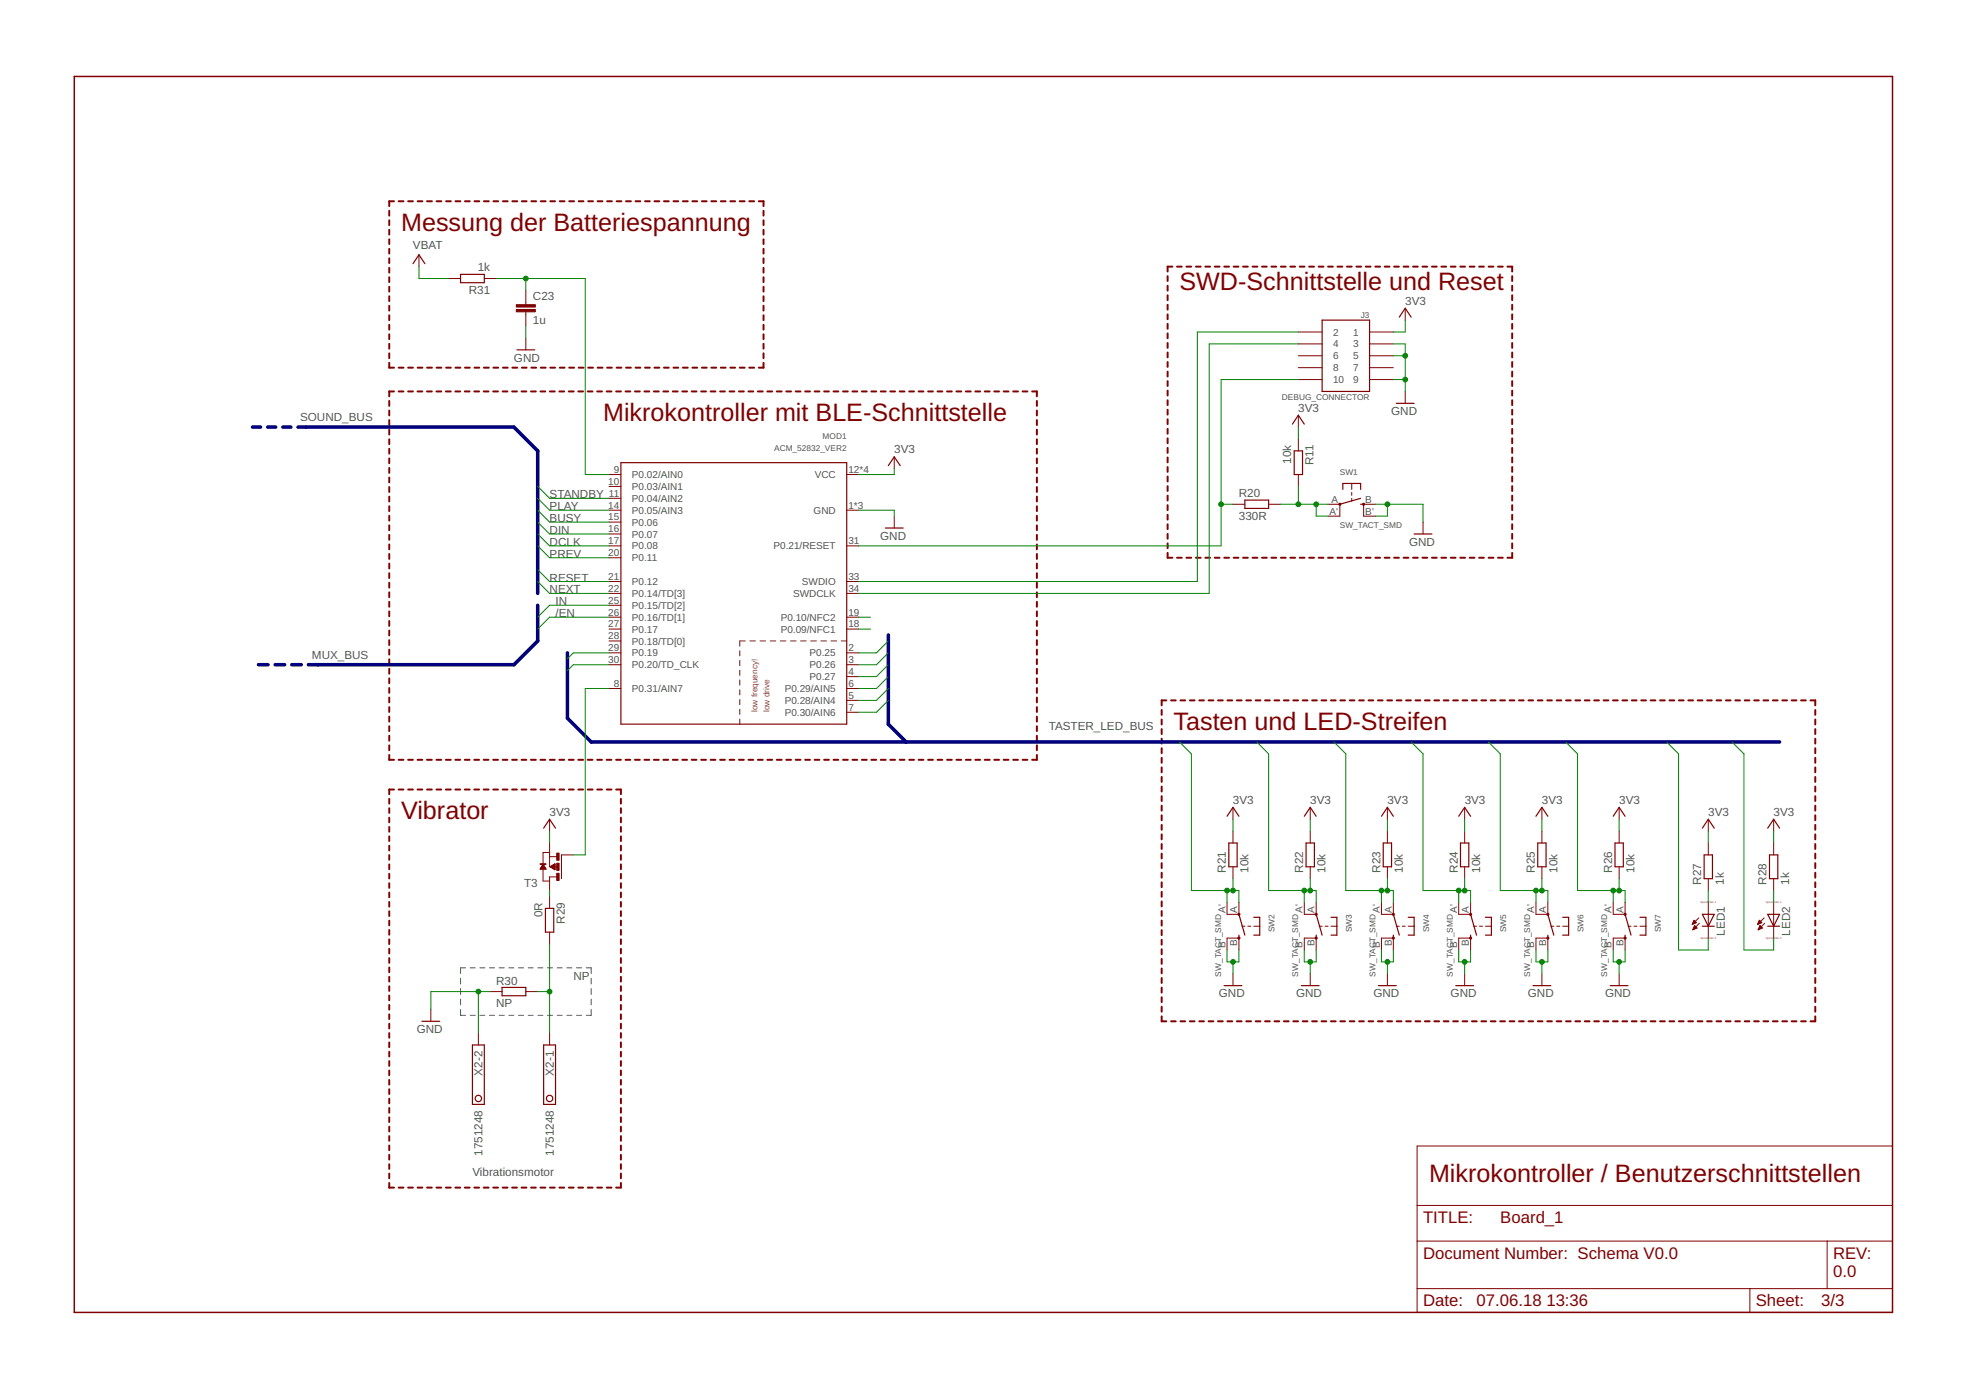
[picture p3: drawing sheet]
<svg xmlns="http://www.w3.org/2000/svg" width="420mm" height="297mm" viewBox="0 0 420 297" stroke-linecap="round" stroke-linejoin="round" font-family="sans-serif">
<defs><g id="words">
<g font-size="5.4" fill="#800000">
<text x="85.7" y="49.4">Messung der Batteriespannung</text>
<text x="252.1" y="62.1">SWD-Schnittstelle und Reset</text>
<text x="128.9" y="90">Mikrokontroller mit BLE-Schnittstelle</text>
<text x="250.8" y="156">Tasten und LED-Streifen</text>
<text x="85.7" y="175.1">Vibrator</text>
<text x="305.4" y="252.5">Mikrokontroller / Benutzerschnittstellen</text>
</g>
<g font-size="3.6" fill="#800000">
<text x="304.1" y="261.4">TITLE:</text>
<text x="320.6" y="261.4">Board_1</text>
<text x="304.1" y="269">Document Number: Schema V0.0</text>
<text x="391.8" y="269">REV:</text>
<text x="391.8" y="272.8">0.0</text>
<text x="304.1" y="279.2">Date:</text>
<text x="315.6" y="279.2">07.06.18</text>
<text x="330.5" y="279.2">13:36</text>
<text x="375.2" y="279.2">Sheet:</text>
<text x="389.2" y="279.2">3/3</text>
</g>
<g font-size="2.5" fill="#505050">
<text x="88.3" y="53.2">VBAT</text>
<text x="102.1" y="58">1k</text>
<text x="100.2" y="62.8">R31</text>
<text x="113.9" y="64.2">C23</text>
<text x="300.3" y="65.1">3V3</text>
<text x="113.9" y="69.3">1u</text>
<text x="109.8" y="77.3">GND</text>
<text x="64.1" y="90">SOUND_BUS</text>
<text x="277.5" y="88">3V3</text>
<text x="297.3" y="88.7">GND</text>
<text x="191.1" y="96.8">3V3</text>
<text x="275.9" y="99.1" transform="rotate(-90 275.9 99.1)">10k</text>
<text x="280.7" y="99.5" transform="rotate(-90 280.7 99.5)">R11</text>
<text x="117.5" y="106.5">STANDBY</text>
<text x="264.8" y="106.3">R20</text>
<text x="117.5" y="109">PLAY</text>
<text x="117.5" y="111.6">BUSY</text>
<text x="264.8" y="111.1">330R</text>
<text x="117.5" y="114.1">DIN</text>
<text x="117.5" y="119.2">PREV</text>
<text x="117.5" y="116.7">DCLK</text>
<text x="188.1" y="115.4">GND</text>
<text x="301.1" y="116.7">GND</text>
<text x="117.5" y="124.3">RESET</text>
<text x="117.5" y="126.8">NEXT</text>
<text x="118.7" y="129.4">IN</text>
<text x="118.7" y="131.9">/EN</text>
<text x="66.7" y="140.8">MUX_BUS</text>
<text x="224.1" y="156">TASTER_LED_BUS</text>
<text x="263.5" y="171.8">3V3</text>
<text x="280" y="171.8">3V3</text>
<text x="296.5" y="171.8">3V3</text>
<text x="313" y="171.8">3V3</text>
<text x="329.5" y="171.8">3V3</text>
<text x="346" y="171.8">3V3</text>
<text x="117.5" y="174.3">3V3</text>
<text x="365.1" y="174.3">3V3</text>
<text x="379.1" y="174.3">3V3</text>
<text x="112" y="189.5">T3</text>
<text x="262" y="186.5" transform="rotate(-90 262 186.5)">R21</text>
<text x="266.8" y="186.5" transform="rotate(-90 266.8 186.5)">10k</text>
<text x="278.5" y="186.5" transform="rotate(-90 278.5 186.5)">R22</text>
<text x="283.3" y="186.5" transform="rotate(-90 283.3 186.5)">10k</text>
<text x="295" y="186.5" transform="rotate(-90 295 186.5)">R23</text>
<text x="299.8" y="186.5" transform="rotate(-90 299.8 186.5)">10k</text>
<text x="311.5" y="186.5" transform="rotate(-90 311.5 186.5)">R24</text>
<text x="316.3" y="186.5" transform="rotate(-90 316.3 186.5)">10k</text>
<text x="328" y="186.5" transform="rotate(-90 328 186.5)">R25</text>
<text x="332.8" y="186.5" transform="rotate(-90 332.8 186.5)">10k</text>
<text x="344.5" y="186.5" transform="rotate(-90 344.5 186.5)">R26</text>
<text x="349.3" y="186.5" transform="rotate(-90 349.3 186.5)">10k</text>
<text x="363.6" y="189" transform="rotate(-90 363.6 189)">R27</text>
<text x="368.4" y="189" transform="rotate(-90 368.4 189)">1k</text>
<text x="377.6" y="189" transform="rotate(-90 377.6 189)">R28</text>
<text x="382.4" y="189" transform="rotate(-90 382.4 189)">1k</text>
<text x="115.9" y="196" transform="rotate(-90 115.9 196)">0R</text>
<text x="120.7" y="197.4" transform="rotate(-90 120.7 197.4)">R29</text>
<text x="368.6" y="200" transform="rotate(-90 368.6 200)">LED1</text>
<text x="382.6" y="200" transform="rotate(-90 382.6 200)">LED2</text>
<text x="122.5" y="209.4">NP</text>
<text x="106" y="215.2">NP</text>
<text x="106" y="210.4">R30</text>
<text x="260.5" y="213.2">GND</text>
<text x="277" y="213.2">GND</text>
<text x="293.5" y="213.2">GND</text>
<text x="310" y="213.2">GND</text>
<text x="326.5" y="213.2">GND</text>
<text x="343" y="213.2">GND</text>
<text x="89.1" y="220.8">GND</text>
<text x="103.1" y="229.9" transform="rotate(-90 103.1 229.9)">X2-2</text>
<text x="118.4" y="229.9" transform="rotate(-90 118.4 229.9)">X2-1</text>
<text x="101" y="251.3">Vibrationsmotor</text>
<text x="103.1" y="247" transform="rotate(-90 103.1 247)">1751248</text>
<text x="118.4" y="247" transform="rotate(-90 118.4 247)">1751248</text>
</g>
<g font-size="2.1" fill="#505050">
<text x="284.9" y="71.7">2</text>
<text x="289.2" y="71.7">1</text>
<text x="284.9" y="74.2">4</text>
<text x="284.9" y="76.8">6</text>
<text x="289.2" y="74.2">3</text>
<text x="289.2" y="76.8">5</text>
<text x="284.9" y="79.3">8</text>
<text x="284.9" y="81.9">10</text>
<text x="289.2" y="79.3">7</text>
<text x="289.2" y="81.9">9</text>
<text x="131.2" y="101.1">9</text>
<text x="181.3" y="101.1">12*4</text>
<text x="130" y="103.6">10</text>
<text x="130.1" y="106.1">11</text>
<text x="135" y="102.2">P0.02/AIN0</text>
<text x="135" y="104.7">P0.03/AIN1</text>
<text x="135" y="107.3">P0.04/AIN2</text>
<text x="174.1" y="102.2">VCC</text>
<text x="284.6" y="107.4">A</text>
<text x="291.8" y="107.4">B</text>
<text x="130" y="108.7">14</text>
<text x="130" y="111.2">15</text>
<text x="130" y="113.8">16</text>
<text x="135" y="109.8">P0.05/AIN3</text>
<text x="135" y="112.3">P0.06</text>
<text x="173.9" y="109.8">GND</text>
<text x="181.3" y="108.7">1*3</text>
<text x="284.2" y="110">A'</text>
<text x="291.8" y="110">B'</text>
<text x="130" y="116.3">17</text>
<text x="130" y="118.8">20</text>
<text x="135" y="114.9">P0.07</text>
<text x="135" y="117.4">P0.08</text>
<text x="135" y="120">P0.11</text>
<text x="165.3" y="117.4">P0.21/RESET</text>
<text x="181.3" y="116.3">31</text>
<text x="130" y="123.9">21</text>
<text x="135" y="125">P0.12</text>
<text x="171.4" y="125">SWDIO</text>
<text x="181.3" y="123.9">33</text>
<text x="130" y="126.5">22</text>
<text x="130" y="129">25</text>
<text x="130" y="131.5">26</text>
<text x="135" y="127.6">P0.14/TD[3]</text>
<text x="135" y="130.1">P0.15/TD[2]</text>
<text x="169.5" y="127.6">SWDCLK</text>
<text x="181.3" y="126.5">34</text>
<text x="181.3" y="131.5">19</text>
<text x="130" y="134.1">27</text>
<text x="130" y="136.6">28</text>
<text x="135" y="132.7">P0.16/TD[1]</text>
<text x="135" y="135.2">P0.17</text>
<text x="135" y="137.7">P0.18/TD[0]</text>
<text x="166.9" y="135.2">P0.09/NFC1</text>
<text x="166.9" y="132.7">P0.10/NFC2</text>
<text x="181.3" y="134.1">18</text>
<text x="130" y="139.2">29</text>
<text x="130" y="141.7">30</text>
<text x="135" y="140.3">P0.19</text>
<text x="135" y="142.8">P0.20/TD_CLK</text>
<text x="173" y="140.3">P0.25</text>
<text x="173" y="142.8">P0.26</text>
<text x="181.3" y="139.2">2</text>
<text x="181.3" y="141.7">3</text>
<text x="131.2" y="146.8">8</text>
<text x="135" y="147.9">P0.31/AIN7</text>
<text x="167.7" y="147.9">P0.29/AIN5</text>
<text x="173" y="145.4">P0.27</text>
<text x="181.3" y="144.2">4</text>
<text x="181.3" y="146.8">6</text>
<text x="181.3" y="149.3">5</text>
<text x="167.7" y="150.4">P0.28/AIN4</text>
<text x="167.7" y="153">P0.30/AIN6</text>
<text x="181.3" y="151.9">7</text>
<text x="261.9" y="195" transform="rotate(-90 261.9 195)">A'</text>
<text x="264.4" y="195" transform="rotate(-90 264.4 195)">A</text>
<text x="278.4" y="195" transform="rotate(-90 278.4 195)">A'</text>
<text x="280.9" y="195" transform="rotate(-90 280.9 195)">A</text>
<text x="294.9" y="195" transform="rotate(-90 294.9 195)">A'</text>
<text x="297.4" y="195" transform="rotate(-90 297.4 195)">A</text>
<text x="311.4" y="195" transform="rotate(-90 311.4 195)">A'</text>
<text x="313.9" y="195" transform="rotate(-90 313.9 195)">A</text>
<text x="327.9" y="195" transform="rotate(-90 327.9 195)">A'</text>
<text x="330.4" y="195" transform="rotate(-90 330.4 195)">A</text>
<text x="344.4" y="195" transform="rotate(-90 344.4 195)">A'</text>
<text x="347" y="195" transform="rotate(-90 347 195)">A</text>
<text x="261.9" y="202.7" transform="rotate(-90 261.9 202.7)">B'</text>
<text x="264.4" y="202.2" transform="rotate(-90 264.4 202.2)">B</text>
<text x="278.4" y="202.7" transform="rotate(-90 278.4 202.7)">B'</text>
<text x="280.9" y="202.2" transform="rotate(-90 280.9 202.2)">B</text>
<text x="294.9" y="202.7" transform="rotate(-90 294.9 202.7)">B'</text>
<text x="297.4" y="202.2" transform="rotate(-90 297.4 202.2)">B</text>
<text x="311.4" y="202.7" transform="rotate(-90 311.4 202.7)">B'</text>
<text x="313.9" y="202.2" transform="rotate(-90 313.9 202.2)">B</text>
<text x="327.9" y="202.7" transform="rotate(-90 327.9 202.7)">B'</text>
<text x="330.4" y="202.2" transform="rotate(-90 330.4 202.2)">B</text>
<text x="344.4" y="202.7" transform="rotate(-90 344.4 202.7)">B'</text>
<text x="347" y="202.2" transform="rotate(-90 347 202.2)">B</text>
</g>
<g font-size="1.8" fill="#505050">
<text x="290.8" y="67.9">J3</text>
<text x="274" y="85.4">DEBUG_CONNECTOR</text>
<text x="175.8" y="93.8">MOD1</text>
<text x="165.4" y="96.3">ACM_52832_VER2</text>
<text x="286.4" y="101.4">SW1</text>
<text x="286.4" y="112.8">SW_TACT_SMD</text>
<text x="272.4" y="199.2" transform="rotate(-90 272.4 199.2)">SW2</text>
<text x="288.9" y="199.2" transform="rotate(-90 288.9 199.2)">SW3</text>
<text x="305.4" y="199.2" transform="rotate(-90 305.4 199.2)">SW4</text>
<text x="321.9" y="199.2" transform="rotate(-90 321.9 199.2)">SW5</text>
<text x="338.4" y="199.2" transform="rotate(-90 338.4 199.2)">SW6</text>
<text x="354.9" y="199.2" transform="rotate(-90 354.9 199.2)">SW7</text>
<text x="261" y="208.7" transform="rotate(-90 261 208.7)">SW_TACT_SMD</text>
<text x="277.5" y="208.7" transform="rotate(-90 277.5 208.7)">SW_TACT_SMD</text>
<text x="294" y="208.7" transform="rotate(-90 294 208.7)">SW_TACT_SMD</text>
<text x="310.5" y="208.7" transform="rotate(-90 310.5 208.7)">SW_TACT_SMD</text>
<text x="327" y="208.7" transform="rotate(-90 327 208.7)">SW_TACT_SMD</text>
<text x="343.5" y="208.7" transform="rotate(-90 343.5 208.7)">SW_TACT_SMD</text>
</g>
<g font-size="1.8" fill="#808000">
<text x="161.9" y="152.2" transform="rotate(-90 161.9 152.2)">low frequency!</text>
<text x="164.4" y="152.2" transform="rotate(-90 164.4 152.2)">low drive</text>
</g>
<g font-size=".6" fill="#800080">
<text x="363.4" y="193">SpiceOrder 1</text>
<text x="377.4" y="193">SpiceOrder 1</text>
<text x="363.4" y="200.7">SpiceOrder 2</text>
<text x="377.4" y="200.7">SpiceOrder 2</text>
</g>
</g></defs>
<g fill="none" stroke="#808000" stroke-width=".25">
<path d="M158.1 139.1v1M159.3 137h-1.2v1.1M160.3 137h1.1M162.4 137h1.2M164.6 137h1.2M166.8 137h1.1M169 137h1.1M171.1 137h1.2M173.3 137h1.2M175.5 137h1.1M177.6 137h1.2M179.8 137h1.2"/>
<path d="M158.1 141.1v1.1M158.1 143.2v1.1M158.1 145.3v1.1M158.1 147.4v1.1M158.1 149.5v1.1M158.1 151.6v1.1M158.1 153.7v1"/>
</g>
<g fill="none" stroke="#505050" stroke-width=".21">
<path d="M98.4 209v1.3M98.4 211.3v1.2M98.4 213.5v1.2M98.4 215.7v1.3h1.1M99.5 206.8h-1.1v1.2M100.5 206.8h1.1M100.5 217h1.1M102.6 206.8h1M102.6 217h1M104.6 206.8h1.1M104.6 217h1.1M106.7 206.8h1.1"/>
<path d="M106.7 217h1.1M108.8 206.8h1M108.8 217h1M110.8 206.8h1.1M110.8 217h1.1M112.9 206.8h1M112.9 217h1M115 206.8h1M115 217h1M117 206.8h1.1M117 217h1.1M119.1 206.8h1"/>
<path d="M119.1 217h1M121.2 206.8h1M121.2 217h1M123.2 206.8h1.1M123.2 217h1.1M125.3 206.8h1v1.2M126.3 215.7v1.3h-1M126.3 209v1.3M126.3 211.3v1.2M126.3 213.5v1.2"/>
</g>
<g fill="none" stroke="#800000" stroke-width=".42">
<path d="M83.2 45v1.1M83.2 47.1v1M83.2 49.1v1M83.2 51.1v1.1M83.2 53.2v1M83.2 55.2v1M83.2 57.2v1.1M83.2 59.2v1.1M84.2 43h-1v1M85.2 43h1M87.2 43h1M89.3 43h1"/>
<path d="M91.3 43h1M93.3 43h1M95.3 43h1.1M97.3 43h1.1M99.4 43h1M101.4 43h1M103.4 43h1.1M105.5 43h1M107.5 43h1M109.5 43h1M111.5 43h1M113.6 43h1"/>
<path d="M115.6 43h1M117.6 43h1M119.6 43h1M121.6 43h1.1M123.7 43h1M125.7 43h1M127.7 43h1.1M129.8 43h1M131.8 43h1M133.8 43h1M135.8 43h1M137.9 43h1"/>
<path d="M139.9 43h1M141.9 43h1M143.9 43h1M145.9 43h1.1M148 43h1M150 43h1M152 43h1.1M154.1 43h1M156.1 43h1M158.1 43h1M160.1 43h1.1M162.2 43h1v1"/>
<path d="M163.2 45v1.1M163.2 47.1v1M163.2 49.1v1M163.2 51.1v1.1M163.2 53.2v1M163.2 55.2v1M163.2 57.2v1.1M163.2 59.2v1.1M249.5 59v1M250.5 57h-1v1M251.5 57h1.1M253.6 57h1"/>
<path d="M255.6 57h1M257.6 57h1M259.6 57h1M261.6 57h1.1M263.7 57h1M265.7 57h1M267.7 57h1M269.7 57h1M271.7 57h1M273.7 57h1.1M275.8 57h1M277.8 57h1"/>
<path d="M279.8 57h1M281.8 57h1M283.8 57h1M285.8 57h1.1M287.9 57h1M289.9 57h1M291.9 57h1M293.9 57h1M295.9 57h1M297.9 57h1.1M300 57h1M302 57h1"/>
<path d="M304 57h1M306 57h1M308 57h1.1M310 57h1.1M312.1 57h1M314.1 57h1M316.1 57h1M318.1 57h1.1M320.1 57h1.1M322.2 57h1v1M323.2 59v1M83.2 61.3v1"/>
<path d="M83.2 63.3v1M83.2 65.3v1.1M83.2 67.4v1M83.2 69.4v1M83.2 71.4v1.1M83.2 73.5v1M83.2 75.5v1M83.2 77.5v1.1h1M85.2 78.6h1M87.2 78.6h1M89.3 78.6h1M91.3 78.6h1"/>
<path d="M93.3 78.6h1M95.3 78.6h1.1M97.3 78.6h1.1M99.4 78.6h1M101.4 78.6h1M103.4 78.6h1.1M105.5 78.6h1M107.5 78.6h1M109.5 78.6h1M111.5 78.6h1M113.6 78.6h1M115.6 78.6h1"/>
<path d="M117.6 78.6h1M119.6 78.6h1M121.6 78.6h1.1M123.7 78.6h1M125.7 78.6h1M127.7 78.6h1.1M129.8 78.6h1M131.8 78.6h1M133.8 78.6h1M135.8 78.6h1M137.9 78.6h1M139.9 78.6h1"/>
<path d="M141.9 78.6h1M143.9 78.6h1M145.9 78.6h1.1M148 78.6h1M150 78.6h1M152 78.6h1.1M154.1 78.6h1M156.1 78.6h1M158.1 78.6h1M160.1 78.6h1.1M163.2 61.3v1M163.2 63.3v1"/>
<path d="M163.2 65.3v1.1M163.2 67.4v1M163.2 69.4v1M163.2 71.4v1.1M163.2 73.5v1M163.2 75.5v1M163.2 77.5v1.1h-1M249.5 61.1v1M249.5 63.1v1M249.5 65.1v1.1M249.5 67.2v1M249.5 69.2v1.1"/>
<path d="M249.5 71.2v1.1M249.5 73.3v1M249.5 75.3v1.1M249.5 77.4v1M249.5 79.4v1.1M323.2 61.1v1M323.2 63.1v1M323.2 65.1v1.1M323.2 67.2v1M323.2 69.2v1.1M323.2 71.2v1.1M323.2 73.3v1"/>
<path d="M323.2 75.3v1.1M323.2 77.4v1M323.2 79.4v1.1M83.2 85.7v1M83.2 87.7v1.1M83.2 89.8v1M83.2 91.8v1.1M83.2 93.9v1M83.2 95.9v1M83.2 98v1M83.2 100v1M84.2 83.7h-1v1"/>
<path d="M85.2 83.7h1M87.2 83.7h1M89.2 83.7h1.1M91.2 83.7h1.1M93.3 83.7h1M95.3 83.7h1M97.3 83.7h1M99.3 83.7h1.1M101.4 83.7h1M103.4 83.7h1M105.4 83.7h1M107.4 83.7h1"/>
<path d="M109.5 83.7h1M111.5 83.7h1M113.5 83.7h1M115.5 83.7h1M117.5 83.7h1.1M119.5 83.7h1.1M121.6 83.7h1M123.6 83.7h1M125.6 83.7h1M127.6 83.7h1.1M129.6 83.7h1.1M131.7 83.7h1"/>
<path d="M133.7 83.7h1M135.7 83.7h1M137.7 83.7h1M139.7 83.7h1.1M141.8 83.7h1M143.8 83.7h1M145.8 83.7h1M147.8 83.7h1M149.9 83.7h1M151.9 83.7h1M153.9 83.7h1M155.9 83.7h1"/>
<path d="M157.9 83.7h1.1M160 83.7h1M162 83.7h1M164 83.7h1M166 83.7h1M168 83.7h1.1M170.1 83.7h1M172.1 83.7h1M174.1 83.7h1M176.1 83.7h1M178.1 83.7h1.1M180.2 83.7h1"/>
<path d="M182.2 83.7h1M184.2 83.7h1M186.2 83.7h1M188.2 83.7h1.1M190.3 83.7h1M192.3 83.7h1M194.3 83.7h1M196.3 83.7h1M198.4 83.7h1M200.4 83.7h1M202.4 83.7h1M204.4 83.7h1"/>
<path d="M206.4 83.7h1.1M208.4 83.7h1.1M210.5 83.7h1M212.5 83.7h1M214.5 83.7h1M216.5 83.7h1.1M218.5 83.7h1.1M220.6 83.7h1v1M221.6 85.7v1M221.6 87.7v1.1M221.6 89.8v1M221.6 91.8v1.1"/>
<path d="M221.6 93.9v1M221.6 95.9v1M221.6 98v1M221.6 100v1M249.5 81.4v1.1M249.5 83.5v1M249.5 85.5v1.1M249.5 87.6v1M249.5 89.6v1M249.5 91.7v1M249.5 93.7v1M249.5 95.7v1.1"/>
<path d="M249.5 97.8v1M249.5 99.8v1M323.2 81.4v1.1M323.2 83.5v1M323.2 85.5v1.1M323.2 87.6v1M323.2 89.6v1M323.2 91.7v1M323.2 93.7v1M323.2 95.7v1.1M323.2 97.8v1M323.2 99.8v1"/>
<path d="M83.2 102v1.1M83.2 104.1v1M83.2 106.1v1.1M83.2 108.2v1M83.2 110.2v1.1M83.2 112.3v1M83.2 114.3v1.1M83.2 116.4v1M83.2 118.4v1M221.6 102v1.1M221.6 104.1v1M221.6 106.1v1.1"/>
<path d="M221.6 108.2v1M221.6 110.2v1.1M221.6 112.3v1M221.6 114.3v1.1M221.6 116.4v1M221.6 118.4v1M249.5 118.2v1h1M249.5 101.8v1.1M249.5 103.9v1M249.5 105.9v1.1M249.5 107.9v1.1M249.5 110v1"/>
<path d="M249.5 112v1.1M249.5 114.1v1M249.5 116.1v1.1M251.5 119.2h1.1M253.6 119.2h1M255.6 119.2h1M257.6 119.2h1M259.6 119.2h1M261.6 119.2h1.1M263.7 119.2h1M265.7 119.2h1M267.7 119.2h1"/>
<path d="M269.7 119.2h1M271.7 119.2h1M273.7 119.2h1.1M275.8 119.2h1M277.8 119.2h1M279.8 119.2h1M281.8 119.2h1M283.8 119.2h1M285.8 119.2h1.1M287.9 119.2h1M289.9 119.2h1M291.9 119.2h1"/>
<path d="M293.9 119.2h1M295.9 119.2h1M297.9 119.2h1.1M300 119.2h1M302 119.2h1M304 119.2h1M306 119.2h1M308 119.2h1.1M310 119.2h1.1M312.1 119.2h1M314.1 119.2h1M316.1 119.2h1"/>
<path d="M318.1 119.2h1.1M320.1 119.2h1.1M323.2 101.8v1.1M323.2 103.9v1M323.2 105.9v1.1M323.2 107.9v1.1M323.2 110v1M323.2 112v1.1M323.2 114.1v1M323.2 116.1v1.1M323.2 118.2v1h-1M83.2 120.4v1.1"/>
<path d="M83.2 122.5v1M83.2 124.5v1.1M83.2 126.6v1M83.2 128.6v1.1M83.2 130.7v1M83.2 132.7v1.1M83.2 134.7v1.1M83.2 136.8v1M83.2 138.8v1.1M221.6 120.4v1.1M221.6 122.5v1M221.6 124.5v1.1"/>
<path d="M221.6 126.6v1M221.6 128.6v1.1M221.6 130.7v1M221.6 132.7v1.1M221.6 134.7v1.1M221.6 136.8v1M221.6 138.8v1.1M83.2 140.9v1M83.2 142.9v1.1M83.2 145v1M83.2 147v1.1M83.2 149.1v1"/>
<path d="M83.2 151.1v1M83.2 153.1v1.1M83.2 155.2v1M83.2 157.2v1.1M83.2 159.3v1M221.6 140.9v1M221.6 142.9v1.1M221.6 145v1M221.6 147v1.1M221.6 149.1v1M221.6 151.1v1M221.6 153.1v1.1"/>
<path d="M221.6 155.2v1M221.6 157.2v1.1M221.6 159.3v1M248.3 151.7v1.1M248.3 153.8v1M248.3 155.8v1.1M248.3 157.9v1M248.3 159.9v1.1M249.3 149.7h-1v1M250.3 149.7h1M252.3 149.7h1M254.3 149.7h1"/>
<path d="M256.3 149.7h1M258.3 149.7h1M260.3 149.7h1M262.3 149.7h1M264.3 149.7h1M266.3 149.7h1.1M268.4 149.7h1M270.4 149.7h1M272.4 149.7h1M274.4 149.7h1M276.4 149.7h1M278.4 149.7h1"/>
<path d="M280.4 149.7h1M282.4 149.7h1M284.4 149.7h1.1M286.4 149.7h1M288.5 149.7h1M290.5 149.7h1M292.5 149.7h1M294.5 149.7h1M296.5 149.7h1M298.5 149.7h1M300.5 149.7h1M302.5 149.7h1"/>
<path d="M304.5 149.7h1M306.5 149.7h1.1M308.5 149.7h1.1M310.6 149.7h1M312.6 149.7h1M314.6 149.7h1M316.6 149.7h1M318.6 149.7h1M320.6 149.7h1M322.6 149.7h1M324.6 149.7h1M326.6 149.7h1"/>
<path d="M328.7 149.7h.9M330.7 149.7h1M332.7 149.7h1M334.7 149.7h1M336.7 149.7h1M338.7 149.7h1M340.7 149.7h1M342.7 149.7h1M344.7 149.7h1M346.7 149.7h1M348.7 149.7h1.1M350.8 149.7h1"/>
<path d="M352.8 149.7h1M354.8 149.7h1M356.8 149.7h1M358.8 149.7h1M360.8 149.7h1M362.8 149.7h1M364.8 149.7h1M366.8 149.7h1M368.9 149.7h.9M370.9 149.7h1M372.9 149.7h1M374.9 149.7h1"/>
<path d="M376.9 149.7h1M378.9 149.7h1M380.9 149.7h1M382.9 149.7h1M384.9 149.7h1M386.9 149.7h1v1M387.9 151.7v1.1M387.9 153.8v1M387.9 155.8v1.1M387.9 157.9v1M387.9 159.9v1.1M83.2 161.3v1.1h1"/>
<path d="M83.2 170.7v1M83.2 172.7v1M83.2 174.7v1M83.2 176.7v1M83.2 178.7v1M84.2 168.7h-1v1M85.2 168.7h1M85.2 162.4h1M87.2 168.7h1M87.2 162.4h1M89.2 168.7h1.1M89.2 162.4h1.1"/>
<path d="M91.2 162.4h1.1M91.3 168.7h1M93.3 168.7h1M93.3 162.4h1M95.3 168.7h1M95.3 162.4h1M97.3 168.7h1M97.3 162.4h1M99.3 168.7h1.1M99.3 162.4h1.1M101.4 168.7h1M101.4 162.4h1"/>
<path d="M103.4 168.7h1M103.4 162.4h1M105.4 168.7h1M105.4 162.4h1M107.4 168.7h1.1M107.4 162.4h1M109.5 168.7h1M109.5 162.4h1M111.5 168.7h1M111.5 162.4h1M113.5 162.4h1M113.5 168.7h1"/>
<path d="M115.5 168.7h1M115.5 162.4h1M117.5 162.4h1.1M117.5 168.7h1.1M119.5 168.7h1.1M119.5 162.4h1.1M121.6 162.4h1M121.6 168.7h1M123.6 168.7h1M123.6 162.4h1M125.6 162.4h1M125.6 168.7h1"/>
<path d="M127.6 168.7h1.1M127.6 162.4h1.1M129.6 162.4h1.1M129.7 168.7h1M131.7 168.7h1v1M131.7 162.4h1M132.7 170.7v1M132.7 172.7v1M132.7 174.7v1M132.7 176.7v1M132.7 178.7v1M133.7 162.4h1"/>
<path d="M135.7 162.4h1M137.7 162.4h1M139.7 162.4h1.1M141.8 162.4h1M143.8 162.4h1M145.8 162.4h1M147.8 162.4h1M149.9 162.4h1M151.9 162.4h1M153.9 162.4h1M155.9 162.4h1M157.9 162.4h1.1"/>
<path d="M160 162.4h1M162 162.4h1M164 162.4h1M166 162.4h1M168 162.4h1.1M170.1 162.4h1M172.1 162.4h1M174.1 162.4h1M176.1 162.4h1M178.1 162.4h1.1M180.2 162.4h1M182.2 162.4h1"/>
<path d="M184.2 162.4h1M186.2 162.4h1M188.2 162.4h1.1M190.3 162.4h1M192.3 162.4h1M194.3 162.4h1M196.3 162.4h1M198.4 162.4h1M200.4 162.4h1M202.4 162.4h1M204.4 162.4h1M206.4 162.4h1.1"/>
<path d="M208.4 162.4h1.1M210.5 162.4h1M212.5 162.4h1M214.5 162.4h1M216.5 162.4h1.1M218.5 162.4h1.1M221.6 161.3v1.1h-1M248.3 161.9v1.1M248.3 164v1M248.3 166v1.1M248.3 168.1v1M248.3 170.1v1.1"/>
<path d="M248.3 172.2v1M248.3 174.2v1.1M248.3 176.3v1M248.3 178.3v1.1M387.9 161.9v1.1M387.9 164v1M387.9 166v1.1M387.9 168.1v1M387.9 170.1v1.1M387.9 172.2v1M387.9 174.2v1.1M387.9 176.3v1"/>
<path d="M387.9 178.3v1.1M83.2 180.7v1M83.2 182.7v1M83.2 184.7v1M83.2 186.7v1M83.2 188.7v1M83.2 190.7v1M83.2 192.7v1M83.2 194.7v1M83.2 196.7v1M83.2 198.7v1M132.7 180.7v1"/>
<path d="M132.7 182.7v1M132.7 184.7v1M132.7 186.7v1M132.7 188.7v1M132.7 190.7v1M132.7 192.7v1M132.7 194.7v1M132.7 196.7v1M132.7 198.7v1M248.3 180.4v1M248.3 182.4v1.1M248.3 184.4v1.1"/>
<path d="M248.3 186.5v1.1M248.3 188.6v1M248.3 190.6v1M248.3 192.6v1.1M248.3 194.7v1M248.3 196.7v1.1M248.3 198.8v1M387.9 180.4v1M387.9 182.4v1.1M387.9 184.4v1.1M387.9 186.5v1.1M387.9 188.6v1"/>
<path d="M387.9 190.6v1M387.9 192.6v1.1M387.9 194.7v1M387.9 196.7v1.1M387.9 198.8v1M83.2 200.7v1M83.2 202.8v1M83.2 204.7v1.1M83.2 206.8v1M83.2 208.7v1.1M83.2 210.8v1M83.2 212.7v1.1"/>
<path d="M83.2 214.8v1M83.2 216.8v1M83.2 218.8v1M132.7 200.7v1M132.7 202.8v1M132.7 204.7v1.1M132.7 206.8v1M132.7 208.7v1.1M132.7 210.8v1M132.7 212.7v1.1M132.7 214.8v1M132.7 216.8v1"/>
<path d="M132.7 218.8v1M248.3 217.2v1h1M248.3 200.8v1.1M248.3 202.9v1M248.3 204.9v1.1M248.3 207v1M248.3 209v1.1M248.3 211.1v1M248.3 213.1v1M248.3 215.1v1.1M250.3 218.2h1M252.3 218.2h1"/>
<path d="M254.3 218.2h1M256.3 218.2h1M258.3 218.2h1M260.3 218.2h1M262.3 218.2h1M264.3 218.2h1M266.3 218.2h1.1M268.4 218.2h1M270.4 218.2h1M272.4 218.2h1M274.4 218.2h1M276.4 218.2h1"/>
<path d="M278.4 218.2h1M280.4 218.2h1M282.4 218.2h1M284.4 218.2h1.1M286.4 218.2h1M288.5 218.2h1M290.5 218.2h1M292.5 218.2h1M294.5 218.2h1M296.5 218.2h1M298.5 218.2h1M300.5 218.2h1"/>
<path d="M302.5 218.2h1M304.5 218.2h1M306.5 218.2h1.1M308.5 218.2h1.1M310.6 218.2h1M312.6 218.2h1M314.6 218.2h1M316.6 218.2h1M318.6 218.2h1M320.6 218.2h1M322.6 218.2h1M324.6 218.2h1"/>
<path d="M326.6 218.2h1M328.7 218.2h.9M330.7 218.2h1M332.7 218.2h1M334.7 218.2h1M336.7 218.2h1M338.7 218.2h1M340.7 218.2h1M342.7 218.2h1M344.7 218.2h1M346.7 218.2h1M348.7 218.2h1.1"/>
<path d="M350.8 218.2h1M352.8 218.2h1M354.8 218.2h1M356.8 218.2h1M358.8 218.2h1M360.8 218.2h1M362.8 218.2h1M364.8 218.2h1M366.8 218.2h1M368.9 218.2h.9M370.9 218.2h1M372.9 218.2h1"/>
<path d="M374.9 218.2h1M376.9 218.2h1M378.9 218.2h1M380.9 218.2h1M382.9 218.2h1M384.9 218.2h1M387.9 200.8v1.1M387.9 202.9v1M387.9 204.9v1.1M387.9 207v1M387.9 209v1.1M387.9 211.1v1"/>
<path d="M387.9 213.1v1M387.9 215.1v1.1M387.9 217.2v1h-1M83.2 220.8v1M83.2 222.8v1M83.2 224.8v1M83.2 226.8v1M83.2 228.8v1M83.2 230.8v1M83.2 232.8v1M83.2 234.8v1M83.2 236.8v1"/>
<path d="M83.2 238.8v1M132.7 220.8v1M132.7 222.8v1M132.7 224.8v1M132.7 226.8v1M132.7 228.8v1M132.7 230.8v1M132.7 232.8v1M132.7 234.8v1M132.7 236.8v1M132.7 238.8v1M83.2 240.8v1"/>
<path d="M83.2 242.8v1M83.2 244.8v1M83.2 246.8v1M83.2 248.8v1M83.2 250.8v1M83.2 252.8v1h1M85.2 253.8h1M87.2 253.8h1M89.2 253.8h1.1M91.3 253.8h1M93.3 253.8h1M95.3 253.8h1"/>
<path d="M97.3 253.8h1M99.3 253.8h1.1M101.4 253.8h1M103.4 253.8h1M105.4 253.8h1M107.4 253.8h1.1M109.5 253.8h1M111.5 253.8h1M113.5 253.8h1M115.5 253.8h1M117.5 253.8h1.1M119.5 253.8h1.1"/>
<path d="M121.6 253.8h1M123.6 253.8h1M125.6 253.8h1M127.6 253.8h1.1M129.7 253.8h1M132.7 252.8v1h-1M132.7 240.8v1M132.7 242.8v1M132.7 244.8v1M132.7 246.8v1M132.7 248.8v1M132.7 250.8v1"/>
<circle cx="286.3" cy="107.8" r=".13"/>
<circle cx="291.4" cy="107.8" r=".13"/>
<circle cx="264.8" cy="195.4" r=".13"/>
<circle cx="281.3" cy="195.4" r=".13"/>
<circle cx="297.8" cy="195.4" r=".13"/>
<circle cx="314.3" cy="195.4" r=".13"/>
<circle cx="330.8" cy="195.4" r=".13"/>
<circle cx="347.3" cy="195.4" r=".13"/>
<circle cx="264.8" cy="200.5" r=".13"/>
<circle cx="281.3" cy="200.5" r=".13"/>
<circle cx="297.8" cy="200.5" r=".13"/>
<circle cx="314.3" cy="200.5" r=".13"/>
<circle cx="330.8" cy="200.5" r=".13"/>
<circle cx="347.3" cy="200.5" r=".13"/>
</g>
<path d="M15.9 16.3h388.6v264.2h-388.6z" fill="none" stroke="#800000" stroke-width=".32"/>
<g fill="none" stroke="#800000" stroke-width=".21">
<path d="M89.5 54.4v2.6M95.9 59.5h2.5M103.5 59.5h2.5M112.4 62.1v3M112.4 66.6v3.1M112.4 72.2v2.6M277.5 71h5.1M277.5 73.5h5.1M277.5 76h5.1M277.5 78.6h5.1M292.7 71h5.1M292.7 73.5h5.1"/>
<path d="M292.7 76h5.1M292.7 78.6h5.1M300.3 65.9v2.5M191.1 97.6v2.5M277.5 81.1h5.1M277.5 88.7v2.6M277.5 93.8v2.6M292.7 81.1h5.1M300.3 83.7v2.5M130.2 101.4h2.5M130.2 109h2.5M130.2 103.9h2.5"/>
<path d="M130.2 106.5h2.5M130.2 111.6h2.5M130.2 114.1h2.5M130.2 116.6h2.5M130.2 119.2h2.5M181 101.4h2.5M181 109h2.5M181 116.6h2.5M191.1 110.3v2.5M263.5 107.8h2.5M271.1 107.8h2.6M277.5 101.4v2.5"/>
<path d="M283.8 107.8h2.5v2.5h-2.5M288.9 103.3v1.3M288.9 105.2v.7M288.9 106.5v.6M294 107.8h-2.6v2.5h2.6M304.1 111.6v2.5M130.2 124.3h2.5M130.2 126.8h2.5M130.2 134.4h2.5M130.2 131.9h2.5M130.2 129.3h2.5M130.2 137h2.5"/>
<path d="M130.2 139.5h2.5M181 124.3h2.5M181 126.8h2.5M181 134.4h2.5M181 131.9h2.5M181 139.5h2.5M130.2 142h2.5M130.2 147.1h2.5M181 142h2.5M181 144.6h2.5M181 147.1h2.5M181 149.7h2.5"/>
<path d="M181 152.2h2.5M117.5 175.1v2.5M263.5 172.5v2.6M263.5 177.6v2.5M280 172.5v2.6M280 177.6v2.5M296.5 172.5v2.6M296.5 177.6v2.5M313 172.5v2.6M313 177.6v2.5M329.5 172.5v2.6M329.5 177.6v2.5"/>
<path d="M346 172.5v2.6M346 177.6v2.5M365.1 175.1v2.5M379.1 175.1v2.5M115.5 185.6h1.1M115.5 185.5h1.1M115.6 185.5h.9M115.6 185.4h.9M115.7 185.3h.8M115.7 185.3h.7M115.8 185.2h.6M115.8 185.1h.5"/>
<path d="M115.9 185h.3M115.9 184.9h.3M116 184.8h.2M116 184.8h.1M116.1 185.6v2.7h1.4M116.1 184.7l.6 1h-1.3zM117.5 180.1v5.1h1.6M117.5 191.6v2.5M117.5 199.2v2.5M117.5 183.1h1.5M117.5 182.2h-1.4v2.5M117.6 185.2l1-.6v1.3z"/>
<path d="M117.6 185.2h1M117.7 185.3h.9M117.7 185.1h.9M117.8 185.3h.8M117.9 185.1h.7M117.9 185.4h.7M118 185h.6M118 185.5h.6M118.1 184.9h.5M118.1 185.5h.5M118.2 184.8h.4M118.2 185.6h.4"/>
<path d="M118.3 184.8h.3M118.3 185.7h.3M118.4 184.7h.2M118.4 185.8h.2M118.5 184.6h.1M118.6 185.8h.1M119 187.4h-1.5v2.9M122.5 182.7h-2.5v5.1M262.2 192.8v2.6h2.6v-2.6M263.5 185.2v2.6M265.4 197.9h.6M266.7 197.9h.6"/>
<path d="M267.9 197.9h1.3M278.7 192.8v2.6h2.6v-2.6M280 185.2v2.6M281.9 197.9h.7M283.2 197.9h.6M284.5 197.9h1.2M295.2 192.8v2.6h2.6v-2.6M296.5 185.2v2.6M298.4 197.9h.6M299.7 197.9h.6M300.9 197.9h1.3M311.7 192.8v2.6h2.6v-2.6"/>
<path d="M313 185.2v2.6M314.9 197.9h.7M316.2 197.9h.6M317.5 197.9h1.2M328.3 192.8v2.6h2.5v-2.6M329.5 185.2v2.6M331.4 197.9h.7M332.7 197.9h.6M334 197.9h1.2M344.8 192.8v2.6h2.5v-2.6M346 185.2v2.6M347.9 197.9h.7"/>
<path d="M349.2 197.9h.6M350.5 197.9h1.2M361.7 197.5h.1M361.7 197.3h.4M361.8 197.2h.6M361.8 198.7h.1M361.8 197.1h.7M361.8 198.5h.3M361.9 197h.5M361.9 198.4h.5M361.9 196.9h.3M361.9 198.3h.7"/>
<path d="M362 196.7h.1M362 198.2h.6M362 196.7l.5 .5-.8 .3zM362 198.1h.4M362.1 198h.2M362.1 197.8h.1M362.7 198.3l-.5-.5-.4 .9M362.7 198.3l-.9 .4M363.1 196.2l-1.4 1.3M363.2 197.3l-1.4 1.4M365.1 180.1v2.6M365.1 187.8v2.5"/>
<path d="M365.1 192.8v7.7M375.6 197.5h.2M375.7 197.3h.4M375.8 197.2h.6M375.8 198.7h.1M375.8 197.1h.6M375.8 198.5h.2M375.9 197h.4M375.9 198.4h.4M375.9 196.9h.3M375.9 198.3h.7M376 196.7h.1"/>
<path d="M376 198.2h.5M376 198.1h.4M376 196.7l.5 .5-.9 .3zM376.1 198h.2M376.1 197.8h.1M376.6 198.3l-.5-.5-.3 .9M376.6 198.3l-.8 .4M377 196.2l-1.4 1.3M377.1 197.3l-1.3 1.4M379.1 180.1v2.6M379.1 187.8v2.5M379.1 192.8v7.7"/>
<path d="M92.1 215.7v2.5M104.8 211.9h2.5M112.4 211.9h2.5M262.2 203v-2.5h2.6v2.5M263.5 208.1v2.5M278.7 203v-2.5h2.6v2.5M280 208.1v2.5M295.2 203v-2.5h2.6v2.5M296.5 208.1v2.5M311.7 203v-2.5h2.6v2.5M313 208.1v2.5M328.3 203v-2.5h2.5v2.5"/>
<path d="M329.5 208.1v2.5M344.8 203v-2.5h2.5v2.5M346 208.1v2.5M102.2 220.8v2.5M117.5 220.8v2.5M302.9 244.9h101.6v35.6h-101.6zM302.9 257.6h101.6M302.9 265.2h101.6M302.9 275.4h101.6M374 275.4v5.1M390.5 265.2v10.2"/>
</g>
<g fill="none" stroke="#800000" stroke-width=".25">
<path d="M88.3 56.3l1.2-1.9 1.3 1.9M98.4 58.6h5.1v1.8h-5.1zM110.5 74.8h3.8M282.6 68.4h10.1v15.3h-10.1zM299 67.8l1.3-1.9 1.3 1.9M132.7 98.9h48.3v55.8h-48.3zM189.8 99.5l1.3-1.9 1.3 1.9M276.2 90.6l1.3-1.9 1.2 1.9M276.6 96.4h1.8v5h-1.8zM298.4 86.2h3.8M189.2 112.8h3.8M266 106.9h5.1v1.7h-5.1z"/>
<path d="M287 104.6v-1.3h3.8v1.3M290.8 107.8h.6M290.8 106.5l-4.5 1.3M302.2 114.1h3.8M116.2 177l1.3-1.9 1.2 1.9M262.2 174.4l1.3-1.9 1.3 1.9M278.7 174.4l1.3-1.9 1.3 1.9M295.2 174.4l1.3-1.9 1.3 1.9M311.7 174.4l1.3-1.9 1.3 1.9M328.3 174.4l1.2-1.9 1.3 1.9M344.8 174.4l1.2-1.9 1.3 1.9M363.8 177l1.3-1.9 1.3 1.9"/>
<path d="M377.8 177l1.3-1.9 1.2 1.9M116.6 194.1h1.7v5.1h-1.7zM262.6 180.1h1.8v5.1h-1.8zM264.8 199.8v.7M264.8 195.4l1.2 4.4M267.9 196h1.3v3.8h-1.3M279.1 180.1h1.8v5.1h-1.8zM281.3 199.8v.7M281.3 195.4l1.3 4.4M284.5 196h1.2v3.8h-1.2M295.6 180.1h1.8v5.1h-1.8zM297.8 199.8v.7"/>
<path d="M297.8 195.4l1.2 4.4M300.9 196h1.3v3.8h-1.3M312.1 180.1h1.8v5.1h-1.8zM314.3 199.8v.7M314.3 195.4l1.3 4.4M317.5 196h1.2v3.8h-1.2M328.6 180.1h1.8v5.1h-1.8zM330.8 199.8v.7M330.8 195.4l1.3 4.4M334 196h1.2v3.8h-1.2M345.1 180.1h1.8v5.1h-1.8zM347.3 199.8v.7"/>
<path d="M347.3 195.4l1.3 4.4M350.5 196h1.2v3.8h-1.2M363.8 195.4h2.6l-1.3 2.5zM363.8 197.9h2.6M364.2 182.7h1.8v5.1h-1.8zM377.8 197.9h2.5M377.8 195.4h2.5l-1.2 2.5zM378.2 182.7h1.7v5.1h-1.7zM90.2 218.2h3.8M107.3 211h5.1v1.8h-5.1zM261.6 210.6h3.8M278.1 210.6h3.8"/>
<path d="M294.6 210.6h3.8M311.1 210.6h3.8M327.6 210.6h3.8M344.1 210.6h3.8M101 223.3h2.5v12.7h-2.5zM116.2 223.3h2.5v12.7h-2.5z"/>
<circle cx="102.2" cy="234.7" r=".68"/>
<circle cx="117.5" cy="234.7" r=".68"/>
</g>
<g fill="#800000" stroke="#800000" stroke-width=".21">
<path d="M119 186.6h.5v1.6h-.5z"/>
<path d="M119 184.5h.5v1.5h-.5z"/>
<path d="M119 182.3h.5v1.5h-.5z"/>
<path d="M115.4 184.6h1.3v.1h-1.3z"/>
<path d="M110.3 66.1h4.1v.5h-4.1z"/>
<path d="M110.3 65.1h4.1v.5h-4.1z"/>
</g>
<path d="M54 91.3h1.7M57.2 91.3h1.7M60.5 91.3h1.7M63.7 91.3h46.1l5.1 5.1v30.4M114.9 129.3v7.7l-5.1 5h-43.9M121.3 139.5v14l5 5.1h254M189.8 135.7v19l3.9 3.9M55.2 142h2.1M58.8 142h2M62.4 142h2" fill="none" stroke="#000080" stroke-width=".76"/>
<g fill="none" stroke="#008000" stroke-width=".21">
<path d="M89.5 57v2.5h6.4M106 59.5h19.1v41.9h5.1M112.4 59.5v2.6M112.4 69.7v2.5M277.5 71h-21.6v53.3h-72.4M277.5 73.5h-19.1v53.3h-74.9M297.8 73.5h2.5v10.2M297.8 76h2.5M300.3 68.4v2.6h-2.5M277.5 91.3v2.5M277.5 81.1h-16.5v35.5h-77.5M297.8 81.1h2.5"/>
<path d="M114.9 106.5l2.6 2.5h12.7M114.9 114.1l2.6 2.5h12.7M114.9 111.6l2.6 2.5h12.7M114.9 116.6l2.6 2.6h12.7M114.9 109l2.6 2.6h12.7M114.9 103.9l2.6 2.6h12.7M183.5 109h7.6v1.3M191.1 100.1v1.3h-7.6M261 107.8h2.5M273.7 107.8h10.1M277.5 103.9v3.9M281.3 107.8v2.5h2.5"/>
<path d="M294 107.8h10.1v3.8M296.5 107.8v2.5h-2.5M114.9 121.7l2.6 2.6h12.7M114.9 124.3l2.6 2.5h12.7M130.2 129.3h-12.7l-2.6 2.6M130.2 131.9h-12.7l-2.6 2.5M130.2 139.5h-7.7l-1.2 1.3M183.5 131.9h2.5M183.5 134.4h2.5M189.8 139.5l-2.5 2.5h-3.8M189.8 137l-2.5 2.5h-3.8M130.2 147.1h-5.1v35.6h-2.6"/>
<path d="M130.2 142h-7.7l-1.2 1.3M189.8 144.6l-2.5 2.5h-3.8M189.8 149.7l-2.5 2.5h-3.8M189.8 147.1l-2.5 2.6h-3.8M189.8 142l-2.5 2.6h-3.8M252.1 158.6l2.5 2.5v29.2h10.2v2.5M268.6 158.6l2.5 2.5v29.2h10.2v2.5M285.1 158.6l2.5 2.5v29.2h10.2v2.5M301.6 158.6l2.5 2.5v29.2h10.2v2.5M318.1 158.6l2.5 2.5v29.2h10.2v2.5M334.6 158.6l2.5 2.5v29.2h10.2v2.5M356.2 158.6l2.5 2.5v41.9h6.4v-2.5"/>
<path d="M370.2 158.6l2.5 2.5v41.9h6.4v-2.5M117.5 177.6v2.5M263.5 175.1v2.5M280 175.1v2.5M296.5 175.1v2.5M313 175.1v2.5M329.5 175.1v2.5M346 175.1v2.5M365.1 177.6v2.5M379.1 177.6v2.5M117.5 190.3v1.3M262.2 190.3v2.5"/>
<path d="M263.5 187.8v2.5M278.7 190.3v2.5M280 187.8v2.5M295.2 190.3v2.5M296.5 187.8v2.5M311.7 190.3v2.5M313 187.8v2.5M328.3 190.3v2.5M329.5 187.8v2.5M344.8 190.3v2.5M346 187.8v2.5M365.1 190.3v2.5"/>
<path d="M379.1 190.3v2.5M102.2 211.9v8.9M104.8 211.9h-12.7v3.8M114.9 211.9h2.6M117.5 201.7v19.1M262.2 203v2.5h2.6v-2.5M263.5 205.5v2.6M278.7 203v2.5h2.6v-2.5M280 205.5v2.6M295.2 203v2.5h2.6v-2.5M296.5 205.5v2.6M311.7 203v2.5h2.6v-2.5"/>
<path d="M313 205.5v2.6M328.3 203v2.5h2.5v-2.5M329.5 205.5v2.6M344.8 203v2.5h2.5v-2.5M346 205.5v2.6"/>
</g>
<g fill="#008000" stroke="#008000" stroke-width=".21">
<circle cx="296.5" cy="107.8" r=".51"/>
<circle cx="300.3" cy="76" r=".51"/>
<circle cx="300.3" cy="81.1" r=".51"/>
<circle cx="263.5" cy="205.5" r=".51"/>
<circle cx="280" cy="205.5" r=".51"/>
<circle cx="296.5" cy="205.5" r=".51"/>
<circle cx="313" cy="205.5" r=".51"/>
<circle cx="329.5" cy="205.5" r=".51"/>
<circle cx="346" cy="205.5" r=".51"/>
<circle cx="102.2" cy="211.9" r=".51"/>
<circle cx="277.5" cy="107.8" r=".51"/>
<circle cx="281.3" cy="107.8" r=".51"/>
<circle cx="261" cy="107.8" r=".51"/>
<circle cx="117.5" cy="211.9" r=".51"/>
<circle cx="263.5" cy="190.3" r=".51"/>
<circle cx="262.2" cy="190.3" r=".51"/>
<circle cx="280" cy="190.3" r=".51"/>
<circle cx="278.7" cy="190.3" r=".51"/>
<circle cx="296.5" cy="190.3" r=".51"/>
<circle cx="295.2" cy="190.3" r=".51"/>
<circle cx="313" cy="190.3" r=".51"/>
<circle cx="311.7" cy="190.3" r=".51"/>
<circle cx="329.5" cy="190.3" r=".51"/>
<circle cx="328.3" cy="190.3" r=".51"/>
<circle cx="346" cy="190.3" r=".51"/>
<circle cx="344.8" cy="190.3" r=".51"/>
<circle cx="112.4" cy="59.5" r=".51"/>
</g>
<use href="#words"/>
</svg>
